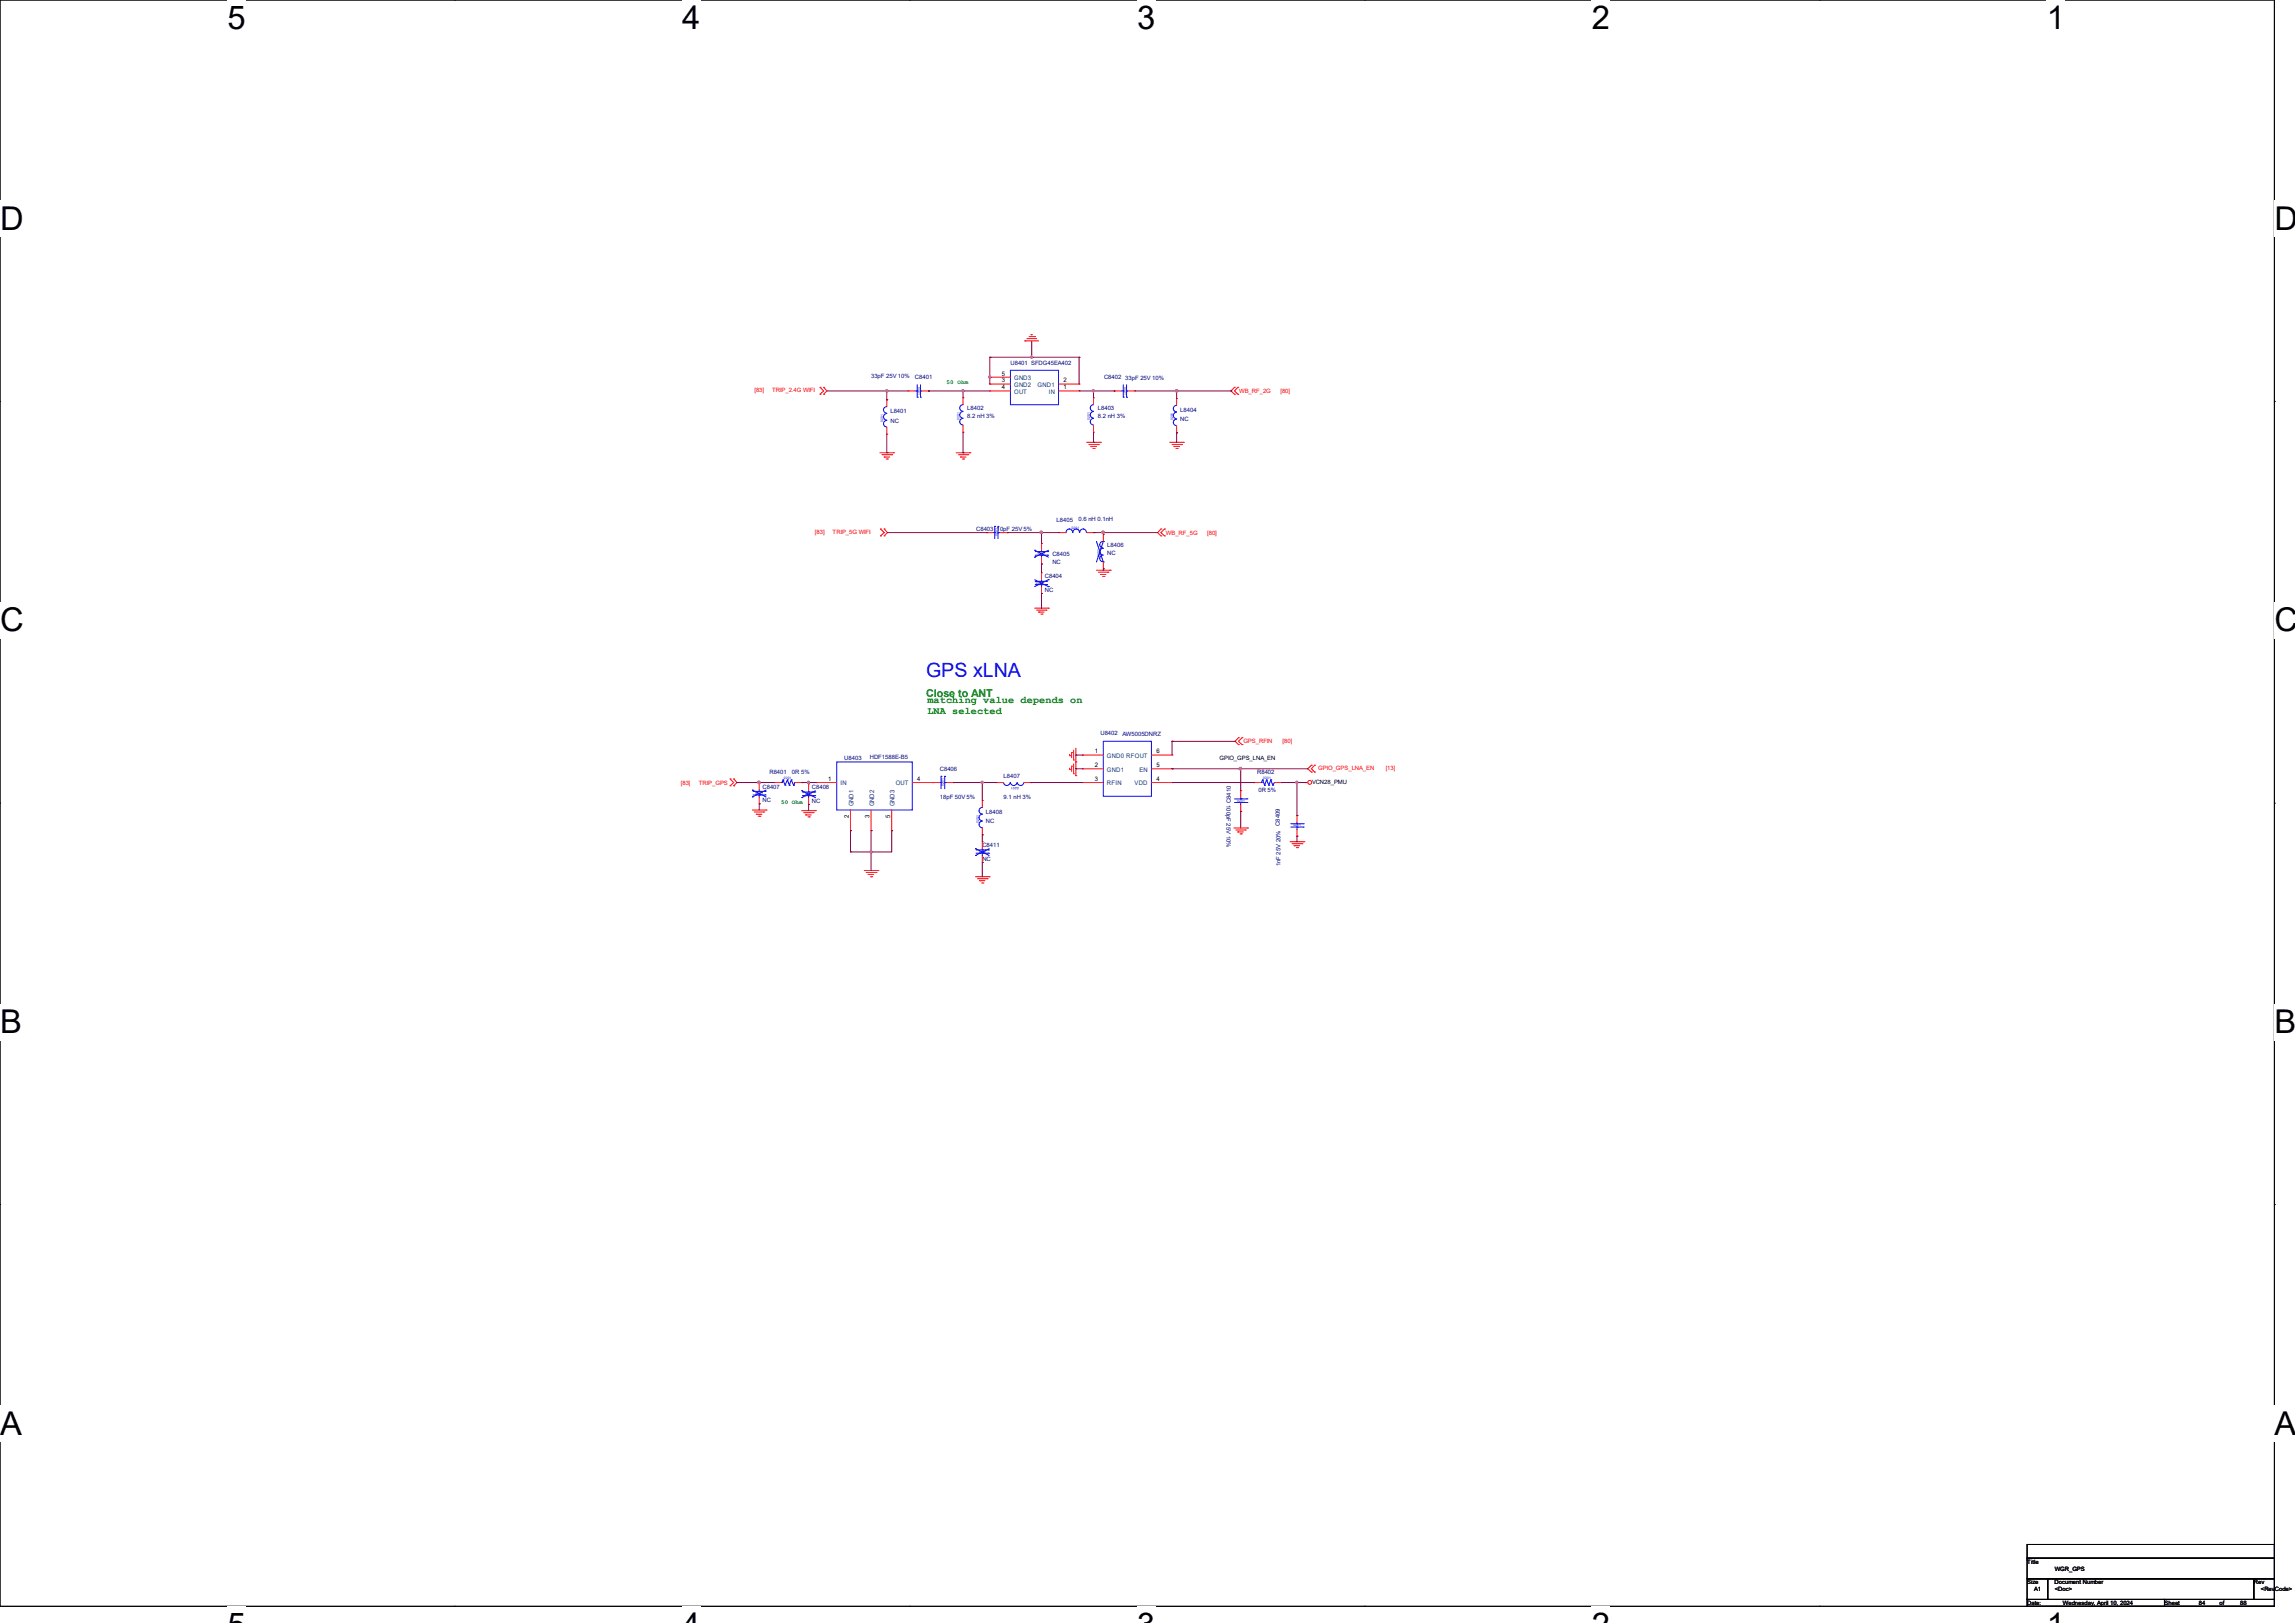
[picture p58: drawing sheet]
<svg xmlns="http://www.w3.org/2000/svg" width="297mm" height="210mm" viewBox="0 0 297 210" stroke-linecap="round" stroke-linejoin="round" font-family="sans-serif">
<defs><g id="words">
<g font-size="4.2">
<text x="29.4" y="3.8">5</text>
<text x="88.3" y="3.8">4</text>
<text x="147.2" y="3.8">3</text>
<text x="206" y="3.8">2</text>
<text x="264.9" y="3.8">1</text>
<text x="0" y="29.8">D</text>
<text x="294.3" y="29.8">D</text>
<text x="0" y="81.7">C</text>
<text x="294.3" y="81.7">C</text>
<text x="0" y="133.7">B</text>
<text x="294.3" y="133.7">B</text>
<text x="0" y="185.6">A</text>
<text x="294.3" y="185.6">A</text>
</g>
<text font-size="2.5" fill="#00f" x="119.8" y="87.6">GPS xLNA</text>
<text font-size="1.4" fill="#008000" x="119.8" y="90.2">Close to ANT</text>
<g font-size="1.3" fill="#008000">
<text x="120" y="91">matching value depends on</text>
<text x="120" y="92.3">LNA selected</text>
</g>
<g font-size=".8" fill="#000080">
<text x="130.8" y="47.3">U8401 SFDG45EA402</text>
<text x="112.7" y="48.9">33pF 25V 10%</text>
<text x="115.2" y="53.4">L8401</text>
<text x="118.4" y="49.1">C8401</text>
<text x="125.2" y="53.1">L8402</text>
<text x="142.1" y="53.1">L8403</text>
<text x="142.9" y="49">C8402</text>
<text x="145.6" y="49.2">33pF 25V 10%</text>
<text x="152.7" y="53.3">L8404</text>
<text x="115.2" y="54.7">NC</text>
<text x="125.2" y="54.1">8.2 nH 3%</text>
<text x="142.1" y="54.1">8.2 nH 3%</text>
<text x="152.7" y="54.5">NC</text>
<text x="126.3" y="68.7">C8403 10pF 25V 5%</text>
<text x="136.2" y="71.9">C8405</text>
<text x="136.7" y="67.6">L8405</text>
<text x="139.6" y="67.5">0.6 nH 0.1nH</text>
<text x="143.3" y="70.8">L8406</text>
<text x="143.3" y="71.8">NC</text>
<text x="135.2" y="74.8">C8404</text>
<text x="135.2" y="76.6">NC</text>
<text x="136.2" y="73">NC</text>
<text x="142.4" y="95.1">U8402</text>
<text x="145.3" y="95.2">AW5005DNRZ</text>
<text x="99.6" y="100.2">R8401</text>
<text x="102.5" y="100.2">0R 5%</text>
<text x="109.3" y="98.3">U8403</text>
<text x="112.6" y="98.3">HDF1588E-B5</text>
<text x="121.6" y="99.7">C8406</text>
<text x="129.9" y="100.6">L8407</text>
<text x="162.7" y="100.2">R8402</text>
<text x="98.7" y="102.1">C8407</text>
<text x="98.7" y="103.8">NC</text>
<text x="105.1" y="102.1">C8408</text>
<text x="105.1" y="103.9">NC</text>
<text x="121.6" y="103.4">18pF 50V 5%</text>
<text x="127.6" y="105.3">L8408</text>
<text x="127.6" y="106.5">NC</text>
<text x="129.9" y="103.4">9.1 nH 3%</text>
<text x="158.7" y="104.2" transform="rotate(90 158.7 104.2)">100pF 25V 10%</text>
<text x="159.3" y="103.9" transform="rotate(-90 159.3 103.9)">C8410</text>
<text x="162.9" y="102.5">0R 5%</text>
<text x="165.6" y="106.9" transform="rotate(-90 165.6 106.9)">C8409</text>
<text x="127.1" y="109.6">C8411</text>
<text x="127.1" y="111.4">NC</text>
<text x="165.7" y="112.1" transform="rotate(-90 165.7 112.1)">1nF 25V 20%</text>
</g>
<g font-size=".8" fill="#f00">
<text x="97.6" y="50.8">[83]</text>
<text x="99.9" y="50.8">TRIP_2.4G WIFI</text>
<text x="160.4" y="50.8">WB_RF_2G</text>
<text x="165.7" y="50.8">[80]</text>
<text x="105.5" y="69.1">[83]</text>
<text x="107.7" y="69.1">TRIP_5G WIFI</text>
<text x="150.9" y="69.2">WB_RF_5G</text>
<text x="156.2" y="69.2">[80]</text>
<text x="88.1" y="101.6">[83]</text>
<text x="90.4" y="101.6">TRIP_GPS</text>
<text x="160.9" y="96.2">GPS_RFIN</text>
<text x="166" y="96.2">[80]</text>
<text x="170.6" y="99.7">GPIO_GPS_LNA_EN</text>
<text x="179.3" y="99.7">[13]</text>
</g>
<g font-size=".8" fill="#008000">
<text x="122.5" y="49.7">50 Ohm</text>
<text x="101.1" y="104.1">50 Ohm</text>
</g>
<g font-size=".8">
<text x="129.7" y="49.5">3</text>
<text x="129.7" y="48.6">5</text>
<text x="129.7" y="50.4">4</text>
<text x="137.6" y="49.5">2</text>
<text x="137.6" y="50.4">1</text>
<text x="107.2" y="101">1</text>
<text x="118.7" y="101">4</text>
<text x="141.7" y="97.5">1</text>
<text x="141.7" y="99.3">2</text>
<text x="141.7" y="101">3</text>
<text x="149.7" y="101">4</text>
<text x="149.7" y="99.3">5</text>
<text x="149.7" y="97.5">6</text>
<text x="157.8" y="98.3">GPIO_GPS_LNA_EN</text>
<text x="169.8" y="101.4">VCN28_PMU</text>
<text x="109.9" y="105.9" transform="rotate(-90 109.9 105.9)">2</text>
<text x="112.5" y="105.9" transform="rotate(-90 112.5 105.9)">3</text>
<text x="115.2" y="105.9" transform="rotate(-90 115.2 105.9)">5</text>
<text x="262.4" y="202.4">Title</text>
<text x="265.9" y="203.2">WGR_GPS</text>
<text x="262.4" y="205">Size</text>
<text x="262.4" y="207.7">Date:</text>
<text x="263.2" y="205.9">A1</text>
<text x="265.9" y="205">Document Number</text>
<text x="265.9" y="205.9">&lt;Doc&gt;</text>
<text x="267" y="207.7">Wednesday, April 10, 2024</text>
<text x="280.1" y="207.7">Sheet</text>
<text x="284.6" y="207.7">84</text>
<text x="287.2" y="207.7">of</text>
<text x="289.9" y="207.7">88</text>
<text x="291.7" y="205">Rev</text>
<text x="292.6" y="205.9">&lt;RevCode&gt;</text>
</g>
<g font-size=".8" fill="#004080">
<text x="131.2" y="50.1">GND2</text>
<text x="131.2" y="49.2">GND3</text>
<text x="131.2" y="51">OUT</text>
<text x="134.3" y="50.1">GND1</text>
<text x="135.7" y="51">IN</text>
<text x="108.8" y="101.6">IN</text>
<text x="115.9" y="101.6">OUT</text>
<text x="143.3" y="98.1">GND0 RFOUT</text>
<text x="143.3" y="99.9">GND1</text>
<text x="143.3" y="101.6">RFIN</text>
<text x="146.8" y="101.6">VDD</text>
<text x="147.5" y="99.9">EN</text>
<text x="110.4" y="104.4" transform="rotate(-90 110.4 104.4)">GND1</text>
<text x="113.1" y="104.4" transform="rotate(-90 113.1 104.4)">GND2</text>
<text x="115.8" y="104.4" transform="rotate(-90 115.8 104.4)">GND3</text>
</g>
<g font-size=".4" fill="#00f">
<text x="118.8" y="50.1" transform="rotate(90 118.8 50.1)">0201</text>
<text x="145.5" y="50.1" transform="rotate(90 145.5 50.1)">0201</text>
<text x="114.3" y="54.6" transform="rotate(-90 114.3 54.6)">0201</text>
<text x="124.2" y="54.3" transform="rotate(-90 124.2 54.3)">0201</text>
<text x="141.1" y="54.3" transform="rotate(-90 141.1 54.3)">0201</text>
<text x="151.8" y="54.4" transform="rotate(-90 151.8 54.4)">0201</text>
<text x="129.1" y="69.3" transform="rotate(-90 129.1 69.3)">0201</text>
<text x="134.3" y="71.7">0201</text>
<text x="138.7" y="68.5">0201</text>
<text x="134.1" y="75.6">0201</text>
<text x="142.3" y="72" transform="rotate(-90 142.3 72)">0201</text>
<text x="101.4" y="100.8">0201</text>
<text x="122.1" y="101.7" transform="rotate(-90 122.1 101.7)">0201</text>
<text x="131.8" y="101.8" transform="rotate(-180 131.8 101.8)">0201</text>
<text x="163.5" y="100.8">0201</text>
<text x="97.8" y="102.7">0201</text>
<text x="104.2" y="102.8">0201</text>
<text x="126.7" y="106.4" transform="rotate(-90 126.7 106.4)">0201</text>
<text x="160.1" y="103.7">0201</text>
<text x="167.4" y="106.9">0201</text>
<text x="126.7" y="110.3">0201</text>
</g>
</g></defs>
<path d="M0 0h294.3v207.9h-294.3z" fill="none" stroke="#000" stroke-width=".13"/>
<g fill="#fff">
<path d="M29.4 0h2.4v4.7h-2.4z"/>
<path d="M29.4 207.9h2.4v2.1h-2.4z"/>
</g>
<path d="M58.8 0h.1M58.8 207.9h.1" fill="none" stroke="#000" stroke-width=".13"/>
<g fill="#fff">
<path d="M88.3 0h2.3v4.7h-2.3z"/>
<path d="M88.3 207.9h2.3v2.1h-2.3z"/>
</g>
<path d="M117.7 0h.1M117.7 207.9h.1" fill="none" stroke="#000" stroke-width=".13"/>
<g fill="#fff">
<path d="M147.2 0h2.3v4.7h-2.3z"/>
<path d="M147.2 207.9h2.3v2.1h-2.3z"/>
</g>
<path d="M176.6 0h.1M176.6 207.9h.1" fill="none" stroke="#000" stroke-width=".13"/>
<g fill="#fff">
<path d="M206 0h2.4v4.7h-2.4z"/>
<path d="M206 207.9h2.4v2.1h-2.4z"/>
</g>
<path d="M235.5 0h.1M235.5 207.9h.1" fill="none" stroke="#000" stroke-width=".13"/>
<g fill="#fff">
<path d="M264.9 0h2.4v4.7h-2.4z"/>
<path d="M264.9 207.9h2.4v2.1h-2.4z"/>
<path d="M0 26h3v4.7h-3z"/>
<path d="M294.3 26h2.7v4.7h-2.7z"/>
<path d="M0 77.9h3v4.7h-3z"/>
<path d="M294.3 77.9h2.7v4.7h-2.7z"/>
</g>
<path d="M0 51.9h.1M294.3 51.9h.1" fill="none" stroke="#000" stroke-width=".13"/>
<g fill="#fff">
<path d="M0 129.9h2.8v4.7h-2.8z"/>
<path d="M294.3 129.9h2.7v4.7h-2.7z"/>
</g>
<path d="M0 103.9h.1M294.3 103.9h.1" fill="none" stroke="#000" stroke-width=".13"/>
<g fill="#fff">
<path d="M0 181.8h2.8v4.8h-2.8z"/>
<path d="M294.3 181.8h2.7v4.8h-2.7z"/>
</g>
<path d="M0 155.9h.1M294.3 155.9h.1M262.3 199.9h32v1.7h-32zM262.3 201.6h32v2.7h-32zM262.3 204.3h2.7v2.7h-2.7zM262.3 207h17.8v.9h-17.8zM265 204.3h26.7v2.7h-26.7zM280.1 207h14.2v.9h-14.2zM291.7 204.3h2.6v2.7h-2.6z" fill="none" stroke="#000" stroke-width=".13"/>
<g fill="none" stroke="#f00" stroke-width=".13">
<path d="M106.1 50.1h.1M106.1 51h.1M106.1 50.1l.5 .5-.5 .4M106.6 51h.1M106.6 50.1h.1M106.6 50.1l.4 .5-.4 .4M113.9 58.6h1.8M114.1 58.8h1.3M114.4 59.1h.1M114.4 59.1h.7M114.7 59.4h.2M114.8 56.2h.1"/>
<path d="M114.8 51.7h.1M114.8 51.7v.9M114.8 55.3v.9M114.9 59.4h.1M115.4 58.8h.1M115.7 58.6h.1M117.5 50.6h.1M117.5 50.6h.9M119.3 50.6h.9M120.2 50.6h.1M123.7 58.6h1.8M124 58.8h1.3"/>
<path d="M124.3 59.1h.1M124.3 59.1h.7M124.5 59.4h.2M124.6 55.9h.1M124.6 51.5h.1M124.6 51.5v.9M124.6 55v.9M124.7 59.4h.1M125.3 58.8h.1M125.5 58.6h.1M128.1 49.7h.1M128.1 48.8h.1"/>
<path d="M128.1 50.6h.1M128.1 50.6h2.7M128.1 49.7h2.7M128.1 48.8h2.7M132.6 44.1h.1M132.6 44.1h1.8M132.9 43.8h.1M132.9 43.8h1.3M133.2 43.6h.7M133.4 43.3h.1M133.4 43.3h.2M133.9 43.6h.1"/>
<path d="M137 50.6h2.7M137 49.7h2.7M139.7 49.7h.1M139.7 50.6h.1M140.6 57.2h1.8M140.9 57.5h1.3M141.2 57.8h.1M141.2 57.8h.7M141.4 58h.2M141.5 55.9h.1M141.5 51.5h.1M141.5 51.5v.9"/>
<path d="M141.5 55v.9M141.6 58h.1M142.2 57.5h.1M142.4 57.2h.1M144.2 50.6h.1M144.2 50.6h.9M146 50.6h.9M146.9 50.6h.1M151.4 57.2h1.8M151.7 57.5h1.2M151.9 57.8h.1M151.9 57.8h.8"/>
<path d="M152.2 58h.2M152.3 56h.1M152.3 51.6h.1M152.3 51.6v.9M152.3 55.1v.9M152.4 58h.1M152.9 57.5h.1M153.2 57.2h.1M159.8 50.1h.1M159.8 51h.1M159.8 50.1l-.5 .5 .5 .4M160.2 51h.1"/>
<path d="M160.2 50.1h.1M160.2 50.1l-.4 .5 .4 .4M114 68.5h.1M114 69.3h.1M114 68.5l.4 .4-.4 .4M114.4 69.3h.1M114.4 68.5h.1M114.4 68.5l.5 .4-.5 .4M127.7 68.9h.1M127.7 68.9h.9M129.5 68.9h.8M130.3 68.9h.1"/>
<path d="M133.9 78.7h1.8M134.2 79h1.2M134.4 79.2h.1M134.4 79.2h.7M134.7 79.5h.2M134.8 70.3h.1M134.8 73h.1M134.8 74.1h.1M134.8 76.8h.1M134.8 70.3v.9M134.8 72.1v.9M134.8 74.1v.9"/>
<path d="M134.8 75.9v.9M134.9 79.5h.1M135.4 79h.1M135.7 78.7h.1M137.1 68.9h.1M137.1 68.9h.9M140.6 68.9h.9M141.5 68.9h.1M141.9 73.8h1.8M142.2 74h1.2M142.4 74.3h.1M142.4 74.3h.7"/>
<path d="M142.7 74.6h.2M142.8 73.6h.1M142.8 69.2h.1M142.8 69.2v.9M142.8 72.7v.9M142.9 74.6h.1M143.4 74h.1M143.7 73.8h.1M150.2 68.5h.1M150.2 69.3h.1M150.2 68.5l-.4 .4 .4 .4M150.7 69.3h.1"/>
<path d="M150.7 68.5h.1M150.7 68.5l-.5 .4 .5 .4M138.4 97.8h.1M138.4 99.6h.1M138.4 97.6v.2M138.4 99.4v.2M138.7 97.4h.1M138.7 99.1h.1M138.7 97.4v.6M138.7 99.1v.7M138.9 98.3h.1M138.9 97.1v1.2"/>
<path d="M138.9 98.8v1.3M139.2 98.6h.1M139.2 96.8v3.6M140.1 97.7h.1M140.1 99.5h.1M140.1 97.7h2.7M140.1 99.5h2.7M149 97.7h2.7M149 99.5h2.7M151.7 99.5h.1M151.7 97.7h.1M160.3 95.5h.1"/>
<path d="M160.3 96.4h.1M160.3 95.5l-.4 .4 .4 .5M160.7 96.4h.1M160.7 95.5h.1M160.7 95.5l-.4 .4 .4 .5M169.7 99.9h.1M169.7 99h.1M169.7 99l-.5 .5 .5 .4M170.1 99h.1M170.1 99.9h.1M170.1 99l-.4 .5 .4 .4M94.5 101.7h.1"/>
<path d="M94.5 100.8h.1M94.5 100.8l.5 .5-.5 .4M95 100.8h.1M95 101.7h.1M95 100.8l.4 .5-.4 .4M97.4 104.8h1.7M97.6 105.1h1.2M97.9 105.4h.1M97.9 105.4h.7M98.1 105.6h.2M98.3 101.3h.1M98.3 104h.1"/>
<path d="M98.3 101.3v.9M98.3 103.1v.9M98.3 105.6h.1M98.8 105.1h.1M99.1 104.8h.1M100.2 101.3h.1M100.2 101.3h.9M102.9 101.3h.9M103.8 101.3h.1M103.8 104.9h1.7M104 105.2h1.2M104.3 105.5h.1"/>
<path d="M104.3 105.5h.7M104.6 105.7h.1M104.6 101.4h.1M104.6 104.1h.1M104.6 101.4v.9M104.6 103.2v.9M104.7 105.7h.1M105.2 105.2h.1M105.5 104.9h.1M105.6 101.3h.1M105.6 101.3h2.7M110.1 107.5h.1"/>
<path d="M110.1 104.8v2.7M111.8 112.6h1.8M112.1 112.9h1.3M112.4 113.2h.1M112.4 113.2h.7M112.6 113.5h.2M112.7 107.5h.1M112.7 104.8v2.7M112.8 113.5h.1M113.4 112.9h.1M113.6 112.6h.1M115.4 107.5h.1"/>
<path d="M115.4 104.8v2.7M118.1 101.3h3.5M120.7 101.3h.1M122.5 101.3h.9M123.4 101.3h.1M126.2 113.5h1.8M126.5 113.7h1.3M126.8 114h.1M126.8 114h.7M127 114.3h.2M127.1 108.9h.1M127.1 111.6h.1"/>
<path d="M127.1 108h.1M127.1 103.6h.1M127.1 103.6v.9M127.1 107.1v.9M127.1 108.9v.9M127.1 110.7v.9M127.2 114.3h.1M127.8 113.7h.1M128 113.5h.1M129 101.3h.1M129 101.3h.9M132.5 101.3h.9"/>
<path d="M133.4 101.3h.1M138.9 100.1h.1M139.2 100.4h.1M140.1 101.3h.1M140.1 101.3h2.7M149 101.3h2.7M151.7 101.3h.1M159.7 107.1h1.8M159.9 107.4h1.3M160.2 107.7h.1M160.2 107.7h.7M160.5 107.9h.2"/>
<path d="M160.6 102.3h.1M160.6 105h.1M160.6 102.3v.9M160.6 104.1v.9M160.7 107.9h.1M161.2 107.4h.1M161.5 107.1h.1M162.3 101.3h.1M162.3 101.3h.9M164.9 101.3h.9M165.8 101.3h.1M167 108.9h1.7"/>
<path d="M167.2 109.2h1.3M167.5 109.4h.1M167.5 109.4h.7M167.8 109.7h.1M167.9 105.5h.1M167.9 108.2h.1M167.9 105.5v.9M167.9 107.3v.9M167.9 109.7h.1M168.5 109.2h.1M168.7 108.9h.1M168.9 101.3h.1"/>
<path d="M168.9 101.3h.3"/>
<circle cx="169.5" cy="101.2" r=".25"/>
</g>
<g fill="none" stroke="#00f" stroke-width=".13">
<path d="M114.8 54.4a.42 .42 0 0 0-.5 .4 .42 .42 0 0 0 .5 .4M114.8 53.5a.42 .42 0 0 0-.5 .4 .42 .42 0 0 0 .5 .5M114.8 52.6a.42 .42 0 0 0-.5 .4 .42 .42 0 0 0 .5 .5M118.4 50.6h.3M118.7 51.4h.1M118.7 50.6h.1M118.7 49.8v1.6M119.1 50.6h.1M119.1 51.4h.1M119.1 50.6h.2M119.1 49.8v1.6M124.6 54.1a.42 .42 0 0 0-.4 .5 .42 .42 0 0 0 .4 .4"/>
<path d="M124.6 53.3a.42 .42 0 0 0-.4 .4 .42 .42 0 0 0 .4 .4M124.6 52.4a.42 .42 0 0 0-.4 .4 .42 .42 0 0 0 .4 .4M130.8 47.9h6.2v4.5h-6.2zM141.5 54.1a.42 .42 0 0 0-.4 .5 .42 .42 0 0 0 .4 .4M141.5 53.3a.42 .42 0 0 0-.4 .4 .42 .42 0 0 0 .4 .4M141.5 52.4a.42 .42 0 0 0-.4 .4 .42 .42 0 0 0 .4 .4M145.1 50.6h.3M145.4 51.4h.1M145.4 50.6h.1M145.4 49.8v1.6M145.8 50.6h.1M145.8 51.4h.1"/>
<path d="M145.8 50.6h.2M145.8 49.8v1.6M152.3 54.2a.42 .42 0 0 0-.5 .5 .42 .42 0 0 0 .5 .4M152.3 53.3a.42 .42 0 0 0-.5 .5 .42 .42 0 0 0 .5 .4M152.3 52.5a.42 .42 0 0 0-.5 .4 .42 .42 0 0 0 .5 .4M128.6 68.9h.1M128.7 68.9h.1M128.7 68.1h.1M128.7 68.1v1.6M129.2 68.1h.1M129.2 68.9h.1M129.2 68.9h.3"/>
<path d="M129.2 68.1v1.6M133.9 72.1h.1M133.9 71.2h.1M133.9 71.2l1.8 .9M133.9 75l1.8 .9M134 75.6h.1M134 75.2h.1M134 71.8h1.6M134 71.4h1.6M134 75.6h1.6M134 75.2h1.6M134.8 71.4h.1"/>
<path d="M134.8 71.8h.1M134.8 75.2h.1M134.8 75.6h.1M134.8 71.2v.2M134.8 71.8v.3M134.8 75v.2M134.8 75.6v.3M135.6 71.8h.1M135.6 71.4h.1M135.7 75.9h.1M135.7 75h.1M135.7 71.2l-1.8 .9"/>
<path d="M135.7 75l-1.8 .9M138.8 68.9a.42 .42 0 0 0-.4-.4 .42 .42 0 0 0-.4 .4M139.7 68.9a.42 .42 0 0 0-.4-.4 .42 .42 0 0 0-.4 .4M140.6 68.9a.42 .42 0 0 0-.4-.4 .42 .42 0 0 0-.5 .4M141.9 70.1l.9 2.6M142.8 71.8a.42 .42 0 0 0-.5 .4 .42 .42 0 0 0 .4 .5M142.8 71a.42 .42 0 0 0-.5 .4 .42 .42 0 0 0 .4 .4M142.8 70.1a.42 .42 0 0 0-.5 .4 .42 .42 0 0 0 .4 .4M142.8 72.7h.1M142.8 70.1h.1M142.8 70.1l-.9 2.6M108.3 98.6h9.8v6.2h-9.8z"/>
<path d="M142.8 95.9h6.2v7.1h-6.2zM97.4 103.1h.1M97.4 102.2h.1M97.4 102.2l1.7 .9M97.5 102.9h1.5M97.5 102.4h1.5M98.3 102.4h.1M98.3 102.9h.1M98.3 102.2v.2M98.3 102.9v.2M99 102.9h.1M99 102.4h.1"/>
<path d="M99.1 102.2l-1.7 .9M101.1 101.3h.1M101.2 101.3h.1M101.3 100.9h.1M101.3 100.9l-.1 .4M101.3 100.9l.3 .7M101.6 101.6h.1M101.9 100.9h.1M101.9 100.9l-.3 .7M101.9 100.9l.3 .7M102.2 101.6h.1M102.4 100.9h.1"/>
<path d="M102.4 100.9l-.2 .7M102.4 100.9l.3 .7M102.7 101.6h.1M102.9 101.3h.1M102.9 101.3l-.2 .3M103.8 103.2h.1M103.8 102.3h.1M103.8 102.3l1.7 .9M103.8 103h1.7M103.8 102.5h1.7M104.6 102.5h.1M104.6 103h.1"/>
<path d="M104.6 102.3v.2M104.6 103v.2M105.5 103h.1M105.5 102.5h.1M105.5 102.3l-1.7 .9M121.6 101.3h.2M121.8 101.3h.1M121.8 100.5h.1M121.8 100.5v1.6M122.3 100.5h.1M122.3 101.3h.1M122.3 101.3h.2"/>
<path d="M122.3 100.5v1.6M126.2 110.7h.1M126.2 109.8h.1M126.2 109.8l1.8 .9M126.3 110.4h1.6M126.3 110h1.6M127.1 110h.1M127.1 110.4h.1M127.1 106.3a.42 .42 0 0 0-.4 .4 .42 .42 0 0 0 .4 .4M127.1 105.4a.42 .42 0 0 0-.4 .4 .42 .42 0 0 0 .4 .4M127.1 104.5a.42 .42 0 0 0-.4 .4 .42 .42 0 0 0 .4 .4M127.1 109.8v.2"/>
<path d="M127.1 110.4v.3M127.9 110.4h.1M127.9 110h.1M128 109.8l-1.8 .9M130.7 101.3a.42 .42 0 0 1-.4 .3 .42 .42 0 0 1-.4-.3M131.6 101.3a.42 .42 0 0 1-.4 .3 .42 .42 0 0 1-.4-.3M132.5 101.3a.42 .42 0 0 1-.4 .3 .42 .42 0 0 1-.4-.3M159.8 103.8h1.6M159.8 103.4h1.6M160.6 103.4h.1M160.6 103.8h.1M160.6 103.2v.2"/>
<path d="M160.6 103.8v.3M161.4 103.8h.1M161.4 103.4h.1M163.2 101.3h.1M163.4 100.9h.1M163.4 100.9l-.2 .4M163.4 100.9l.3 .7M163.7 101.6h.1M163.9 100.9h.1M163.9 100.9l-.2 .7M163.9 100.9l.3 .7M164.2 101.6h.1"/>
<path d="M164.5 100.9h.1M164.5 100.9l-.3 .7M164.5 100.9l.2 .7M164.7 101.6h.1M164.9 101.3h.1M164.9 101.3l-.2 .3M167 107h1.7M167 106.6h1.7M167.9 106.6h.1M167.9 107h.1M167.9 106.4v.2M167.9 107v.3"/>
<path d="M168.7 107h.1M168.7 106.6h.1"/>
</g>
<g fill="none" stroke="#800040" stroke-width=".13">
<path d="M107 50.6h10.5M114.8 50.6h.1M114.8 51.7h.1M114.8 58.6h.1M114.8 50.6v1.1M114.8 56.2v2.4M120.2 50.6h.1M120.2 50.6h7.9M124.6 50.6h.1M124.6 58.6h.1M124.6 50.6v.9M124.6 55.9v2.7"/>
<path d="M128.1 46.2h.1M128.1 48.8h.1M128.1 46.2h11.6M128.1 46.2v3.5M133.5 46.2h.1M133.5 44.1v2.1M139.7 46.2h.1M139.7 46.2v3.5M139.7 50.6h4.5M141.5 50.6h.1M141.5 57.2h.1M141.5 50.6v.9"/>
<path d="M141.5 55.9v1.3M144.2 50.6h.1M146.9 50.6h12.4M152.3 50.6h.1M152.3 56h.1M152.3 50.6v1M152.3 56v1.2M159.3 50.6h.1M114.9 68.9h12.8M127.7 68.9h.1M130.3 68.9h.1M130.3 68.9h6.8"/>
<path d="M134.8 68.9h.1M134.8 76.8h.1M134.8 73h.1M134.8 68.9v1.4M134.8 73v1.1M134.8 76.8v1.9M141.5 68.9h.1M141.5 68.9h8.3M142.8 68.9h.1M142.8 73.6h.1M142.8 68.9v.3M142.8 73.6v.2"/>
<path d="M139.2 97.7h.1M139.2 99.5h.1M139.2 97.7h.9M139.2 99.5h.9M151.7 95.9h.1M151.7 99.5h.1M151.7 95.9v1.8M151.7 99.5h17.5M151.7 95.9h8.2M160.6 99.5h.1M160.6 99.5v2.8M95.4 101.3h.1"/>
<path d="M95.4 101.3h4.8M98.3 101.3h.1M98.3 104h.1M98.3 104v.8M103.8 101.3h.1M103.8 101.3h1.8M104.6 101.3h.1M104.6 104.1h.1M104.6 101.3v.1M104.6 104.1v.8M110.1 107.5h.1M110.1 110.2h.1"/>
<path d="M110.1 107.5v2.7M112.7 107.5h.1M112.7 110.2h.1M112.7 107.5v5.1M115.4 107.5h.1M115.4 107.5v2.7h-5.3M123.4 101.3h.1M123.4 101.3h5.6M127.1 101.3h.1M127.1 108h.1M127.1 111.6h.1M127.1 101.3v2.3"/>
<path d="M127.1 108v.9M127.1 111.6v1.9M133.4 101.3h.1M133.4 101.3h6.7M151.7 101.3h10.6M160.6 105h.1M160.6 105v2.1M162.3 101.3h.1M165.8 101.3h3.1M167.9 101.3h.1M167.9 105.5h.1M167.9 108.2h.1"/>
<path d="M167.9 101.3v4.2M167.9 108.2v.7M168.9 101.3h.1"/>
</g>
<g fill="#f0f" stroke="#f0f" stroke-width=".13">
<circle cx="133.5" cy="46.2" r=".15"/>
<circle cx="128.1" cy="48.8" r=".15"/>
<circle cx="114.7" cy="50.6" r=".15"/>
<circle cx="124.6" cy="50.6" r=".15"/>
<circle cx="141.5" cy="50.6" r=".15"/>
<circle cx="152.3" cy="50.6" r=".17"/>
<circle cx="134.7" cy="68.9" r=".17"/>
<circle cx="142.7" cy="68.9" r=".17"/>
<circle cx="160.5" cy="99.5" r=".17"/>
<circle cx="98.2" cy="101.2" r=".17"/>
<circle cx="104.6" cy="101.2" r=".15"/>
<circle cx="127.1" cy="101.2" r=".15"/>
<circle cx="112.7" cy="110.2" r=".15"/>
<circle cx="167.8" cy="101.2" r=".15"/>
</g>
<use href="#words"/>
</svg>
